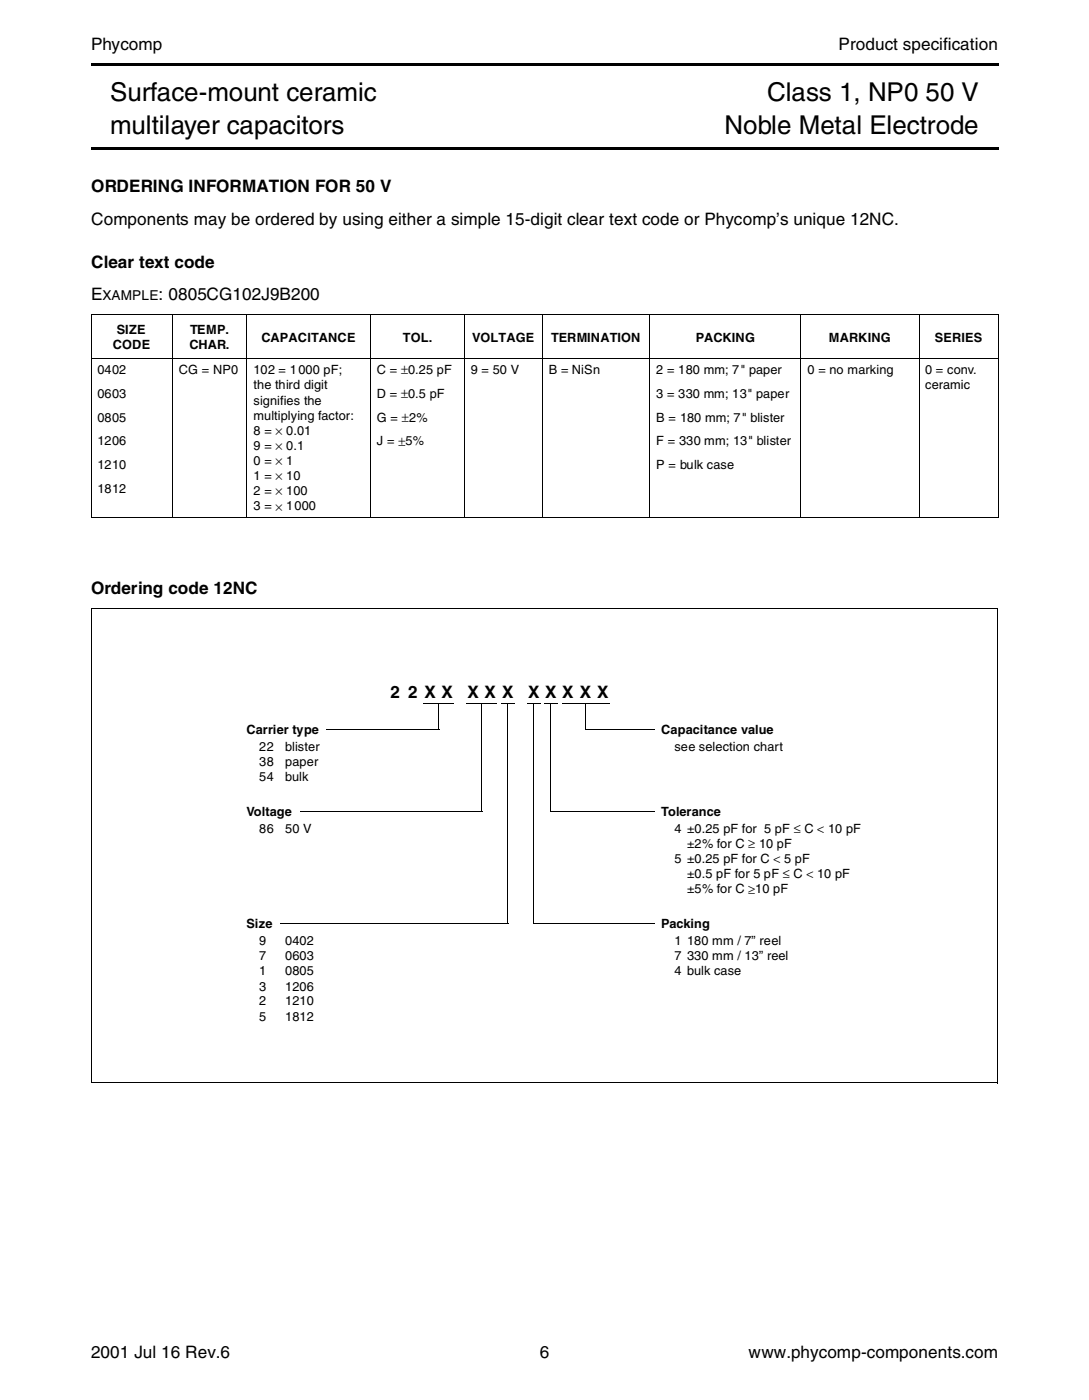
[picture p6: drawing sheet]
<svg xmlns="http://www.w3.org/2000/svg" width="210mm" height="270mm" viewBox="0 0 210 270" stroke-linecap="round" stroke-linejoin="round" font-family="sans-serif">
<defs><g id="words">
<g font-size="5">
<text x="21.3" y="19.5">Surface-mount ceramic</text>
<text x="147.8" y="19.5">Class 1, NP0 50 V</text>
<text x="21.3" y="25.7">multilayer capacitors</text>
<text x="139.6" y="25.7">Noble Metal Electrode</text>
</g>
<g font-size="3.3">
<text x="17.5" y="9.6">Phycomp</text>
<text x="161.6" y="9.6">Product specification</text>
<text x="17.5" y="37">ORDERING INFORMATION FOR 50 V</text>
<text x="17.5" y="43.3">Components may be ordered by using either a simple 15-digit clear text code or Phycomp’s unique 12NC.</text>
<text x="17.5" y="51.6">Clear text code</text>
<text x="17.5" y="57.9">E</text>
<text x="30.6" y="57.9">: 0805CG102J9B200</text>
<text x="17.5" y="114.5">Ordering code 12NC</text>
<text x="75.3" y="134.5">2 2 X X</text>
<text x="90.1" y="134.5">X X X</text>
<text x="101.8" y="134.5">X X X X X</text>
<text x="17.5" y="261.8">2001 Jul 16 Rev.6</text>
<text x="104.1" y="261.8">6</text>
<text x="144.3" y="261.8">www.phycomp-components.com</text>
</g>
<text font-size="2.6" x="19.7" y="57.8">XAMPLE</text>
<g font-size="2.5">
<text x="22.5" y="64.4">SIZE</text>
<text x="36.7" y="64.4">TEMP.</text>
<text x="50.4" y="65.8">CAPACITANCE</text>
<text x="77.6" y="65.8">TOL.</text>
<text x="91" y="65.8">VOLTAGE</text>
<text x="106.3" y="65.8">TERMINATION</text>
<text x="134.1" y="65.8">PACKING</text>
<text x="159.8" y="65.8">MARKING</text>
<text x="180.2" y="65.8">SERIES</text>
<text x="21.8" y="67.3">CODE</text>
<text x="36.5" y="67.3">CHAR.</text>
<text x="18.8" y="72.2">0402</text>
<text x="18.8" y="76.7">0603</text>
<text x="34.5" y="72.2">CG = NP0</text>
<text x="48.9" y="72.2">102 = 1000 pF;</text>
<text x="48.9" y="75">the third digit</text>
<text x="72.7" y="76.7">D = ±0.5 pF</text>
<text x="72.7" y="72.2">C = ±0.25 pF</text>
<text x="90.8" y="72.2">9 = 50 V</text>
<text x="105.8" y="72.2">B = NiSn</text>
<text x="126.5" y="76.7">3 = 330 mm; 13&quot; paper</text>
<text x="126.5" y="72.2">2 = 180 mm; 7&quot; paper</text>
<text x="155.6" y="72.2">0 = no marking</text>
<text x="178.3" y="75">ceramic</text>
<text x="178.3" y="72.2">0 = conv.</text>
<text x="18.8" y="81.3">0805</text>
<text x="48.9" y="78">signifies the</text>
<text x="48.9" y="80.9">multiplying factor:</text>
<text x="48.9" y="83.8">8 = × 0.01</text>
<text x="72.7" y="81.3">G = ±2%</text>
<text x="126.5" y="81.3">B = 180 mm; 7&quot; blister</text>
<text x="18.8" y="85.9">1206</text>
<text x="48.9" y="86.7">9 = × 0.1</text>
<text x="48.9" y="89.7">0 = × 1</text>
<text x="72.7" y="85.9">J = ±5%</text>
<text x="126.5" y="85.9">F = 330 mm; 13&quot; blister</text>
<text x="18.8" y="90.4">1210</text>
<text x="18.8" y="95">1812</text>
<text x="48.9" y="92.6">1 = × 10</text>
<text x="48.9" y="95.4">2 = × 100</text>
<text x="126.5" y="90.4">P = bulk case</text>
<text x="48.9" y="98.4">3 = × 1000</text>
<text x="47.5" y="141.5">Carrier type</text>
<text x="127.4" y="141.5">Capacitance value</text>
<text x="50" y="144.7">22</text>
<text x="50" y="147.6">38</text>
<text x="55" y="144.7">blister</text>
<text x="55" y="147.6">paper</text>
<text x="130" y="144.7">see selection chart</text>
<text x="50" y="150.6">54</text>
<text x="55" y="150.6">bulk</text>
<text x="47.5" y="157.3">Voltage</text>
<text x="50" y="160.6">86</text>
<text x="55" y="160.6">50 V</text>
<text x="127.4" y="157.3">Tolerance</text>
<text x="130" y="160.6">4 ±0.25 pF for 5 pF ≤ C &lt; 10 pF</text>
<text x="130" y="166.4">5 ±0.25 pF for C &lt; 5 pF</text>
<text x="132.4" y="163.4">±2% for C ≥ 10 pF</text>
<text x="132.4" y="169.3">±0.5 pF for 5 pF ≤ C &lt; 10 pF</text>
<text x="132.4" y="172.2">±5% for C ≥10 pF</text>
<text x="47.5" y="178.9">Size</text>
<text x="127.4" y="178.9">Packing</text>
<text x="50" y="182.2">9</text>
<text x="50" y="185.1">7</text>
<text x="55" y="182.2">0402</text>
<text x="55" y="185.1">0603</text>
<text x="130" y="182.2">1</text>
<text x="130" y="185.1">7</text>
<text x="132.4" y="182.2">180 mm / 7” reel</text>
<text x="132.4" y="185.1">330 mm / 13” reel</text>
<text x="50" y="188">1</text>
<text x="50" y="190.9">3</text>
<text x="55" y="188">0805</text>
<text x="55" y="190.9">1206</text>
<text x="130" y="188">4 bulk case</text>
<text x="50" y="193.8">2</text>
<text x="50" y="196.8">5</text>
<text x="55" y="193.8">1210</text>
<text x="55" y="196.8">1812</text>
</g>
</g></defs>
<path d="M17.5 12.4h174.9M17.5 28.6h174.9" fill="none" stroke="#000" stroke-width=".42"/>
<g fill="none" stroke="#000" stroke-width=".19">
<path d="M17.5 60.7h175M17.5 69h175M17.5 60.7v38.8M33.2 60.6v39.2M47.6 60.6v39.2M71.4 60.6v39.2M89.5 60.6v39.2M104.5 60.6v39.2M125.2 60.6v39.2M154.4 60.6v39.2M177.1 60.6v39.2M192.4 60.7v38.8"/>
<path d="M17.5 99.7h175M17.6 117.4h174.8M17.6 117.3v91.4M192.3 117.4v91.4M81.6 135.6h5.9M84.6 135.6v5h-21.7M89.9 135.6h5.9M92.9 135.6v20.8h-35M96.6 135.6h2.6M97.9 135.6v42.4h-43.7M101.6 135.6h2.6M102.9 135.6v42.4h23.3"/>
<path d="M104.9 135.6h2.6M106.2 135.6v20.8h20M108.3 135.6h9.1M112.9 135.6v5h13.3M17.5 208.7h174.8"/>
</g>
<g fill="#000">
<path d="M84.5 135.5l.2 .1z" fill-rule="evenodd"/>
<path d="M92.8 135.5l.2 .1z" fill-rule="evenodd"/>
<path d="M97.8 135.5l.2 .1z" fill-rule="evenodd"/>
<path d="M102.8 135.5l.2 .1z" fill-rule="evenodd"/>
<path d="M106.1 135.5l.2 .1z" fill-rule="evenodd"/>
<path d="M112.8 135.5l.2 .1z" fill-rule="evenodd"/>
<path d="M57.8 156.3l.1 .2z" fill-rule="evenodd"/>
<path d="M62.8 140.5l.1 .2z" fill-rule="evenodd"/>
<path d="M84.5 140.6l.2 .1z" fill-rule="evenodd"/>
<path d="M84.6 140.5l.1 .2z" fill-rule="evenodd"/>
<path d="M92.8 156.4l.2 .1z" fill-rule="evenodd"/>
<path d="M92.9 156.3l.1 .2z" fill-rule="evenodd"/>
<path d="M106.1 156.4l.2 .1z" fill-rule="evenodd"/>
<path d="M106.1 156.3l.1 .2z" fill-rule="evenodd"/>
<path d="M112.8 140.6l.2 .1z" fill-rule="evenodd"/>
<path d="M112.8 140.5l.1 .2z" fill-rule="evenodd"/>
<path d="M126.2 140.5l.1 .2z" fill-rule="evenodd"/>
<path d="M126.2 156.3l.1 .2z" fill-rule="evenodd"/>
<path d="M54.1 177.9l.1 .2z" fill-rule="evenodd"/>
<path d="M97.8 178l.2 .1z" fill-rule="evenodd"/>
<path d="M97.9 177.9l.1 .2z" fill-rule="evenodd"/>
<path d="M102.8 178l.2 .1z" fill-rule="evenodd"/>
<path d="M102.8 177.9l.1 .2z" fill-rule="evenodd"/>
<path d="M126.2 177.9l.1 .2z" fill-rule="evenodd"/>
</g>
<use href="#words"/>
</svg>
